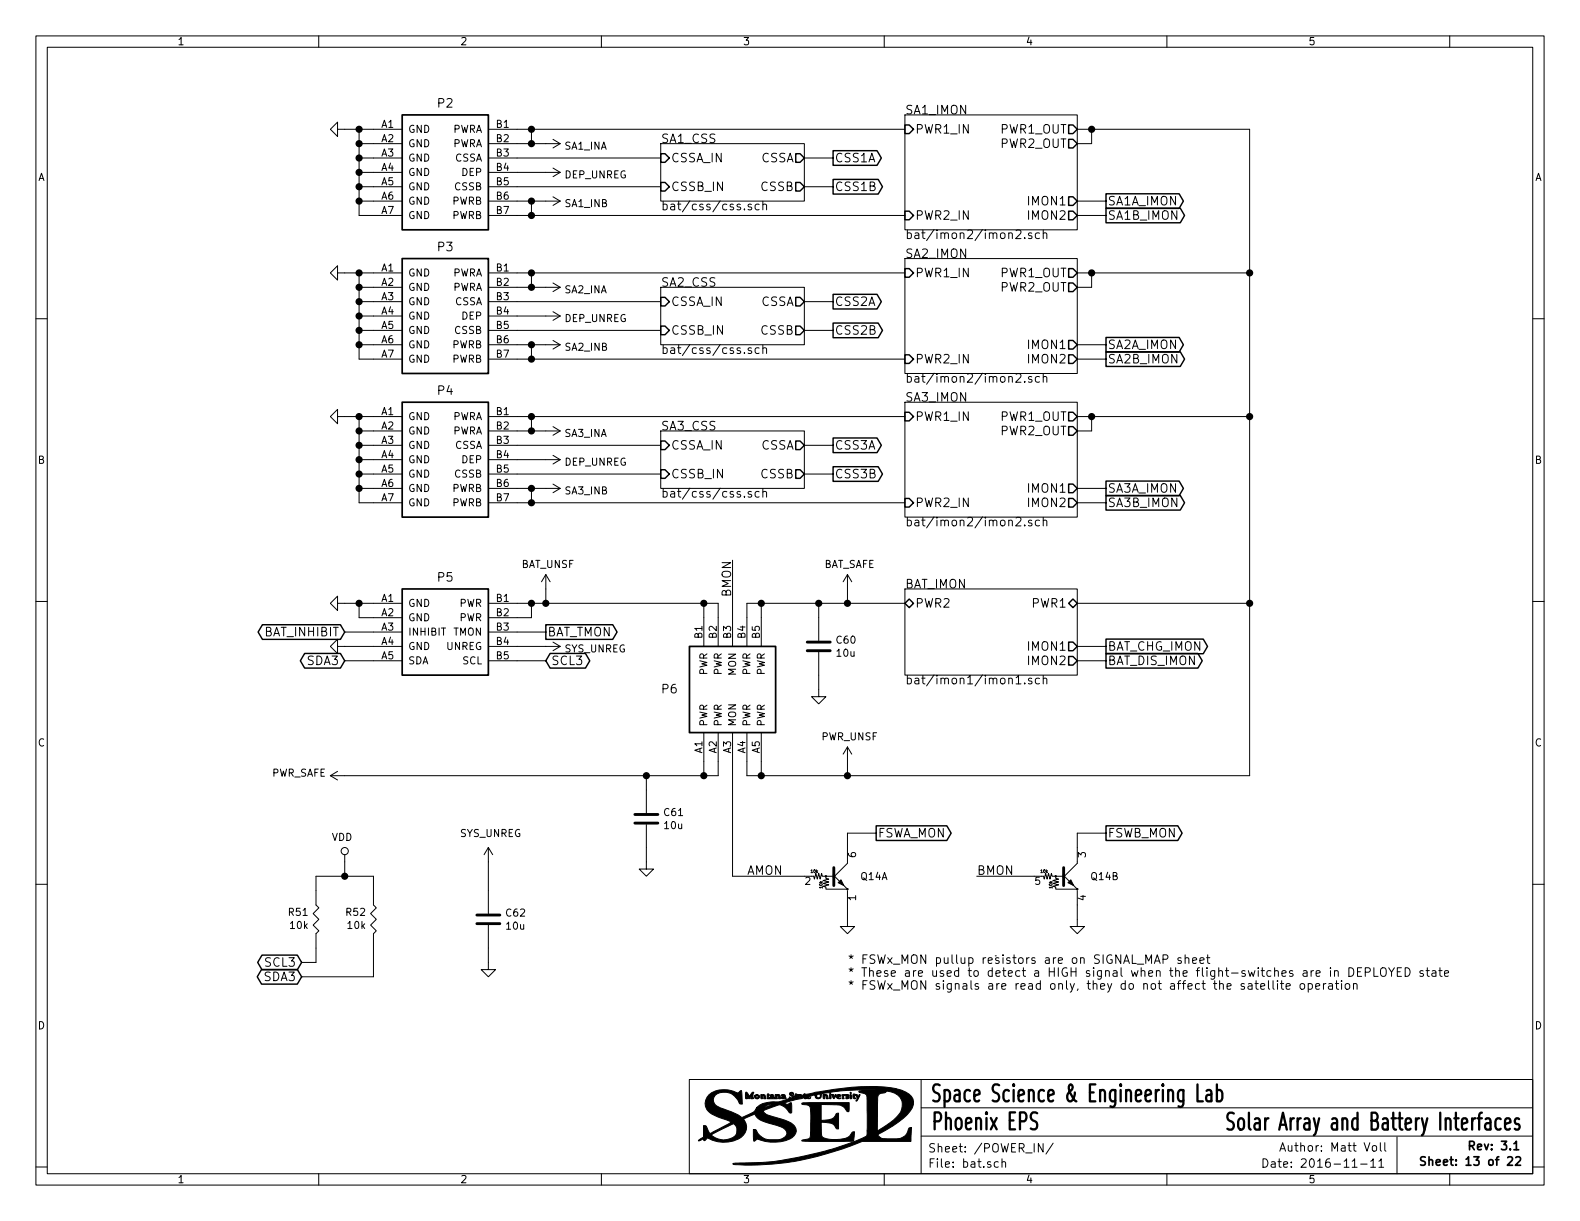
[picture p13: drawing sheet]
<svg xmlns="http://www.w3.org/2000/svg" width="279mm" height="216mm" viewBox="0 0 279 216" stroke-linecap="round" stroke-linejoin="round" font-family="sans-serif">
<defs><g id="words">
<g font-size="4.2">
<text x="164.4" y="194.9">Space Science &amp; Engineering Lab</text>
<text x="164.5" y="199.8">Phoenix EPS</text>
<text x="224.2" y="199.9">Solar Array and Bat</text>
</g>
<g font-size="2.1">
<text x="77.4" y="19">P2</text>
<text x="160" y="20.2">SA1_IMON</text>
<text x="161.8" y="23.6">PWR1_IN</text>
<text x="176.9" y="23.6">PWR1_OUT</text>
<text x="116.8" y="25.3">SA1_CSS</text>
<text x="118.6" y="28.7">CSSA_IN</text>
<text x="134.6" y="28.7">CSSA</text>
<text x="147.6" y="28.7">CSS1A</text>
<text x="176.9" y="26.2">PWR2_OUT</text>
<text x="118.6" y="33.8">CSSB_IN</text>
<text x="134.6" y="33.8">CSSB</text>
<text x="147.6" y="33.8">CSS1B</text>
<text x="116.8" y="37.2">bat/css/css.sch</text>
<text x="161.8" y="38.9">PWR2_IN</text>
<text x="182" y="36.3">IMON1</text>
<text x="182" y="38.9">IMON2</text>
<text x="195.8" y="36.3">SA1A_IMON</text>
<text x="195.8" y="38.9">SA1B_IMON</text>
<text x="77.4" y="44.4">P3</text>
<text x="160" y="42.3">bat/imon2/imon2.sch</text>
<text x="160" y="45.6">SA2_IMON</text>
<text x="116.8" y="50.7">SA2_CSS</text>
<text x="161.8" y="49">PWR1_IN</text>
<text x="176.9" y="49">PWR1_OUT</text>
<text x="176.9" y="51.6">PWR2_OUT</text>
<text x="118.6" y="54.1">CSSA_IN</text>
<text x="118.6" y="59.2">CSSB_IN</text>
<text x="134.6" y="54.1">CSSA</text>
<text x="134.6" y="59.2">CSSB</text>
<text x="147.6" y="54.1">CSS2A</text>
<text x="147.6" y="59.2">CSS2B</text>
<text x="116.8" y="62.6">bat/css/css.sch</text>
<text x="161.8" y="64.3">PWR2_IN</text>
<text x="182" y="61.7">IMON1</text>
<text x="182" y="64.3">IMON2</text>
<text x="195.8" y="61.7">SA2A_IMON</text>
<text x="195.8" y="64.3">SA2B_IMON</text>
<text x="77.4" y="69.8">P4</text>
<text x="160" y="67.7">bat/imon2/imon2.sch</text>
<text x="160" y="71">SA3_IMON</text>
<text x="116.8" y="76.1">SA3_CSS</text>
<text x="161.8" y="74.4">PWR1_IN</text>
<text x="176.9" y="74.4">PWR1_OUT</text>
<text x="176.9" y="77">PWR2_OUT</text>
<text x="118.6" y="79.5">CSSA_IN</text>
<text x="134.6" y="79.5">CSSA</text>
<text x="147.6" y="79.5">CSS3A</text>
<text x="116.8" y="88">bat/css/css.sch</text>
<text x="118.6" y="84.6">CSSB_IN</text>
<text x="134.6" y="84.6">CSSB</text>
<text x="147.6" y="84.6">CSS3B</text>
<text x="161.8" y="89.7">PWR2_IN</text>
<text x="182" y="87.1">IMON1</text>
<text x="182" y="89.7">IMON2</text>
<text x="195.8" y="87.1">SA3A_IMON</text>
<text x="195.8" y="89.7">SA3B_IMON</text>
<text x="160" y="93.1">bat/imon2/imon2.sch</text>
<text x="77.4" y="102.8">P5</text>
<text x="129.3" y="105.5" transform="rotate(-90 129.3 105.5)">BMON</text>
<text x="160" y="104">BAT_IMON</text>
<text x="161.8" y="107.4">PWR2</text>
<text x="182.6" y="107.4">PWR1</text>
<text x="46.8" y="112.5">BAT_INHIBIT</text>
<text x="96.8" y="112.5">BAT_TMON</text>
<text x="54.4" y="117.6">SDA3</text>
<text x="97.4" y="117.6">SCL3</text>
<text x="182" y="115.1">IMON1</text>
<text x="182" y="117.6">IMON2</text>
<text x="195.8" y="115.1">BAT_CHG_IMON</text>
<text x="195.8" y="117.6">BAT_DIS_IMON</text>
<text x="117.1" y="122.6">P6</text>
<text x="160" y="121">bat/imon1/imon1.sch</text>
<text x="155.2" y="148.1">FSWA_MON</text>
<text x="195.8" y="148.1">FSWB_MON</text>
<text x="132.1" y="154.7">AMON</text>
<text x="172.7" y="154.7">BMON</text>
<text x="46.8" y="173.5">SDA3</text>
<text x="47" y="170.9">SCL3</text>
<text x="149.9" y="170.4">* FSWx_MON pullup resistors are on SIGNAL_MAP sheet</text>
<text x="149.9" y="172.7">* These are used to detect a HIGH signal when the flight-switches are in DEPLOYED state</text>
<text x="149.9" y="175">* FSWx_MON signals are read only, they do not affect the satellite operation</text>
<text x="164.1" y="203.8">Sheet: /POWER_IN/</text>
<text x="228.6" y="203.6">Author: Matt Voll</text>
<text x="261.1" y="203.4">Rev: 3.1</text>
<text x="164.1" y="206.5">File: bat.sch</text>
<text x="228.6" y="206.5">Date: 2016-11-11</text>
<text x="254.7" y="206.1">Sheet: 13 of 22</text>
</g>
<g font-size="1.8">
<text x="31.3" y="8">1</text>
<text x="81.4" y="8">2</text>
<text x="131.3" y="8">3</text>
<text x="181.4" y="8">4</text>
<text x="231.3" y="8">5</text>
<text x="67.5" y="22.6">A1</text>
<text x="72.1" y="23.5">GND</text>
<text x="79.9" y="23.5">PWRA</text>
<text x="87.8" y="22.6">B1</text>
<text x="67.5" y="25.1">A2</text>
<text x="67.5" y="27.7">A3</text>
<text x="72.1" y="26">GND</text>
<text x="72.1" y="28.6">GND</text>
<text x="79.9" y="26">PWRA</text>
<text x="80.4" y="28.6">CSSA</text>
<text x="87.8" y="25.1">B2</text>
<text x="87.8" y="27.7">B3</text>
<text x="99.8" y="26.5">SA1_INA</text>
<text x="6.7" y="32">A</text>
<text x="67.5" y="30.2">A4</text>
<text x="67.5" y="32.8">A5</text>
<text x="67.5" y="35.3">A6</text>
<text x="72.1" y="31.1">GND</text>
<text x="72.1" y="33.7">GND</text>
<text x="80.4" y="33.7">CSSB</text>
<text x="81.7" y="31.1">DEP</text>
<text x="87.8" y="30.2">B4</text>
<text x="87.8" y="32.8">B5</text>
<text x="87.8" y="35.3">B6</text>
<text x="99.8" y="31.5">DEP_UNREG</text>
<text x="271.4" y="32">A</text>
<text x="67.5" y="37.8">A7</text>
<text x="72.1" y="36.2">GND</text>
<text x="72.1" y="38.7">GND</text>
<text x="79.9" y="36.2">PWRB</text>
<text x="79.9" y="38.7">PWRB</text>
<text x="87.8" y="37.8">B7</text>
<text x="99.9" y="36.6">SA1_INB</text>
<text x="67.5" y="48">A1</text>
<text x="67.5" y="50.5">A2</text>
<text x="67.5" y="53.1">A3</text>
<text x="72.1" y="48.9">GND</text>
<text x="72.1" y="51.4">GND</text>
<text x="72.1" y="54">GND</text>
<text x="79.9" y="48.9">PWRA</text>
<text x="79.9" y="51.4">PWRA</text>
<text x="80.4" y="54">CSSA</text>
<text x="87.8" y="48">B1</text>
<text x="87.8" y="50.5">B2</text>
<text x="87.8" y="53.1">B3</text>
<text x="99.8" y="51.9">SA2_INA</text>
<text x="67.5" y="55.6">A4</text>
<text x="67.5" y="58.2">A5</text>
<text x="72.1" y="56.5">GND</text>
<text x="72.1" y="59.1">GND</text>
<text x="80.4" y="59.1">CSSB</text>
<text x="81.7" y="56.5">DEP</text>
<text x="87.8" y="55.6">B4</text>
<text x="87.8" y="58.2">B5</text>
<text x="99.8" y="56.9">DEP_UNREG</text>
<text x="67.5" y="60.7">A6</text>
<text x="67.5" y="63.2">A7</text>
<text x="72.1" y="61.6">GND</text>
<text x="72.1" y="64.1">GND</text>
<text x="79.9" y="61.6">PWRB</text>
<text x="79.9" y="64.1">PWRB</text>
<text x="87.8" y="60.7">B6</text>
<text x="87.8" y="63.2">B7</text>
<text x="99.9" y="62">SA2_INB</text>
<text x="67.5" y="73.4">A1</text>
<text x="67.5" y="75.9">A2</text>
<text x="72.1" y="74.3">GND</text>
<text x="72.1" y="76.8">GND</text>
<text x="79.9" y="74.3">PWRA</text>
<text x="79.9" y="76.8">PWRA</text>
<text x="87.8" y="73.4">B1</text>
<text x="87.8" y="75.9">B2</text>
<text x="99.8" y="77.3">SA3_INA</text>
<text x="6.7" y="82">B</text>
<text x="67.5" y="78.5">A3</text>
<text x="67.5" y="81">A4</text>
<text x="67.5" y="83.6">A5</text>
<text x="72.1" y="79.4">GND</text>
<text x="72.1" y="81.9">GND</text>
<text x="80.4" y="79.4">CSSA</text>
<text x="81.7" y="81.9">DEP</text>
<text x="87.8" y="78.5">B3</text>
<text x="87.8" y="81">B4</text>
<text x="87.8" y="83.6">B5</text>
<text x="99.8" y="82.3">DEP_UNREG</text>
<text x="271.4" y="82">B</text>
<text x="67.5" y="86.1">A6</text>
<text x="67.5" y="88.6">A7</text>
<text x="72.1" y="84.5">GND</text>
<text x="72.1" y="87">GND</text>
<text x="72.1" y="89.5">GND</text>
<text x="79.9" y="87">PWRB</text>
<text x="79.9" y="89.5">PWRB</text>
<text x="80.4" y="84.5">CSSB</text>
<text x="87.8" y="86.1">B6</text>
<text x="87.8" y="88.6">B7</text>
<text x="99.9" y="87.4">SA3_INB</text>
<text x="92.2" y="100.4">BAT_UNSF</text>
<text x="145.6" y="100.4">BAT_SAFE</text>
<text x="67.5" y="106.4">A1</text>
<text x="72.1" y="107.3">GND</text>
<text x="81.2" y="107.3">PWR</text>
<text x="87.8" y="106.4">B1</text>
<text x="67.5" y="109">A2</text>
<text x="67.5" y="111.5">A3</text>
<text x="72.1" y="109.9">GND</text>
<text x="72.1" y="112.4">INHIBIT</text>
<text x="80.1" y="112.4">TMON</text>
<text x="81.2" y="109.9">PWR</text>
<text x="87.8" y="109">B2</text>
<text x="87.8" y="111.5">B3</text>
<text x="124.2" y="112.9" transform="rotate(-90 124.2 112.9)">B1</text>
<text x="126.7" y="112.9" transform="rotate(-90 126.7 112.9)">B2</text>
<text x="129.3" y="112.9" transform="rotate(-90 129.3 112.9)">B3</text>
<text x="131.8" y="112.9" transform="rotate(-90 131.8 112.9)">B4</text>
<text x="134.4" y="112.9" transform="rotate(-90 134.4 112.9)">B5</text>
<text x="148" y="113.8">C60</text>
<text x="67.5" y="114">A4</text>
<text x="67.5" y="116.6">A5</text>
<text x="72.1" y="114.9">GND</text>
<text x="72.1" y="117.5">SDA</text>
<text x="79" y="114.9">UNREG</text>
<text x="81.8" y="117.5">SCL</text>
<text x="87.8" y="114">B4</text>
<text x="87.8" y="116.6">B5</text>
<text x="99.8" y="115.4">SYS_UNREG</text>
<text x="125.1" y="119.4" transform="rotate(-90 125.1 119.4)">PWR</text>
<text x="127.6" y="119.4" transform="rotate(-90 127.6 119.4)">PWR</text>
<text x="130.2" y="119.4" transform="rotate(-90 130.2 119.4)">MON</text>
<text x="132.7" y="119.4" transform="rotate(-90 132.7 119.4)">PWR</text>
<text x="135.3" y="119.4" transform="rotate(-90 135.3 119.4)">PWR</text>
<text x="148" y="116.1">10u</text>
<text x="6.7" y="132">C</text>
<text x="125.1" y="128.5" transform="rotate(-90 125.1 128.5)">PWR</text>
<text x="127.6" y="128.5" transform="rotate(-90 127.6 128.5)">PWR</text>
<text x="130.2" y="128.5" transform="rotate(-90 130.2 128.5)">MON</text>
<text x="132.7" y="128.5" transform="rotate(-90 132.7 128.5)">PWR</text>
<text x="135.3" y="128.5" transform="rotate(-90 135.3 128.5)">PWR</text>
<text x="145.3" y="130.9">PWR_UNSF</text>
<text x="271.4" y="132">C</text>
<text x="48" y="137.3">PWR_SAFE</text>
<text x="124.2" y="133.2" transform="rotate(-90 124.2 133.2)">A1</text>
<text x="126.7" y="133.2" transform="rotate(-90 126.7 133.2)">A2</text>
<text x="129.3" y="133.2" transform="rotate(-90 129.3 133.2)">A3</text>
<text x="131.8" y="133.2" transform="rotate(-90 131.8 133.2)">A4</text>
<text x="134.4" y="133.2" transform="rotate(-90 134.4 133.2)">A5</text>
<text x="58.6" y="148.7">VDD</text>
<text x="81.3" y="148">SYS_UNREG</text>
<text x="117.5" y="144.3">C61</text>
<text x="117.6" y="146.6">10u</text>
<text x="151.4" y="151.6" transform="rotate(-90 151.4 151.6)">6</text>
<text x="152.2" y="155.6">Q14A</text>
<text x="192" y="151.6" transform="rotate(-90 192 151.6)">3</text>
<text x="193" y="155.6">Q14B</text>
<text x="51.1" y="162">R51</text>
<text x="61.3" y="162">R52</text>
<text x="142.4" y="156.5">2</text>
<text x="151.4" y="159.2" transform="rotate(-90 151.4 159.2)">1</text>
<text x="183" y="156.5">5</text>
<text x="192" y="159.2" transform="rotate(-90 192 159.2)">4</text>
<text x="51.4" y="164.3">10k</text>
<text x="61.5" y="164.3">10k</text>
<text x="89.6" y="162.1">C62</text>
<text x="89.6" y="164.4">10u</text>
<text x="6.7" y="182">D</text>
<text x="271.4" y="182">D</text>
<text x="31.3" y="209.2">1</text>
<text x="81.4" y="209.2">2</text>
<text x="131.3" y="209.2">3</text>
<text x="181.4" y="209.2">4</text>
<text x="231.3" y="209.2">5</text>
</g>
<g font-size=".7">
<text x="143.4" y="154.3">10k</text>
<text x="184.1" y="154.3">10k</text>
<text x="145.4" y="157" transform="rotate(-90 145.4 157)">10k</text>
<text x="186.1" y="157" transform="rotate(-90 186.1 157)">10k</text>
</g>
</g></defs>
<g fill="none" stroke="#000" stroke-width=".18">
<path d="M6.3 6.4h266.7v203.2h-266.7zM8.4 8.4h262.6v199.1h-262.6zM56.4 6.4v2M106.3 6.4v2M156.4 6.4v2M206.3 6.4v2M256.4 6.4v2M59.7 22.9v-1.3l-1.3 1.3 1.3 1.2v-1.2h11.4M63.5 25.4h7.6M63.5 27.9h7.6M63.5 30.5h7.6M63.5 33h7.6"/>
<path d="M63.5 35.6h7.6M63.5 22.9v15.2h7.6M86.4 22.9h73.6M86.4 25.4h12.7M86.4 27.9h30.4M86.4 30.5h12.7M86.4 33h30.4M86.4 35.6h12.7M86.4 38.1h73.6M94 22.9v2.5M94 35.6v2.5M97.8 29.7l1.3 .8"/>
<path d="M97.8 34.8l1.3 .8M97.8 24.6l1.3 .8M99.1 30.5l-1.3 .7M99.1 35.6l-1.3 .7M99.1 25.4l-1.3 .8M116.8 25.4h25.4v10.2h-25.4zM132.9 36.2a.37 .37 0 0 0-.6 .1l.1 .2 .5 .3-.2 .3-.4-.1M134.2 36.2l-.4-.1-.3 .3v.4l.2 .2h.5M134.9 36.2h.1a.37 .37 0 0 1 .6 .1v.8M134.9 35.6v1.5M142.2 27.9h5.1M142.2 33h5.1"/>
<path d="M160 20.3h30.5v20.3h-30.5zM190.5 22.9h30.5v114.3h-88.9v-7.7M190.5 35.6h5.1M190.5 38.1h5.1M193 22.9v2.5h-2.5M6.3 56.4h2.1M59.7 48.3v-1.3l-1.3 1.3 1.3 1.2v-1.2h11.4M63.5 50.8h7.6M63.5 53.3h7.6M63.5 55.9h7.6M63.5 58.4h7.6M63.5 48.3v15.2h7.6"/>
<path d="M86.4 48.3h73.6M86.4 50.8h12.7M86.4 53.3h30.4M86.4 55.9h12.7M86.4 58.4h30.4M94 48.3v2.5M97.8 55.1l1.3 .8M97.8 50l1.3 .8M99.1 55.9l-1.3 .7M99.1 50.8l-1.3 .8M116.8 50.8h25.4v10.2h-25.4zM142.2 53.3h5.1"/>
<path d="M142.2 58.4h5.1M160 45.7h30.5v20.3h-30.5zM179.7 40.8l.6-.1 .2 .1v.3l-.9 1.1h.9M181.2 42v.2M182.4 41.2h-.3l-.2 .2v.2l.5 .2v.3h-.5M183.8 41.2h-.4l-.2 .1v.7a.48 .48 0 0 0 .6 .1M184.5 41.3l.2-.1h.3l.1 1M184.5 40.7v1.5M190.5 48.3h30.5M193 48.3v2.5h-2.5M271 56.4h2M59.7 73.7v-1.3l-1.3 1.3 1.3 1.2v-1.2h11.4"/>
<path d="M63.5 61h7.6M63.5 76.2h7.6M63.5 78.7h7.6M63.5 73.7v15.2h7.6M86.4 61h12.7M86.4 63.5h73.6M86.4 73.7h73.6M86.4 76.2h12.7M86.4 78.7h30.4M94 61v2.5M94 73.7v2.5M97.8 60.2l1.3 .8"/>
<path d="M97.8 75.4l1.3 .8M99.1 61l-1.3 .7M99.1 76.2l-1.3 .8M116.8 76.2h25.4v10.2h-25.4zM132.9 61.6a.37 .37 0 0 0-.6 .1l.1 .2 .5 .3-.2 .3-.4-.1M134.2 61.6l-.4-.1-.3 .3v.4l.2 .2h.5M134.9 61.6h.1a.37 .37 0 0 1 .6 .1v.8M134.9 61v1.5M142.2 78.7h5.1M160 71.1h30.5v20.3h-30.5zM179.7 66.2l.6-.1 .2 .1v.3l-.9 1.1h.9M181.2 67.4v.2"/>
<path d="M182.4 66.6h-.3l-.2 .2v.2l.5 .2v.3h-.5M183.8 66.6h-.4l-.2 .1v.7a.48 .48 0 0 0 .6 .1M184.5 66.7l.2-.1h.3l.1 1M184.5 66.1v1.5M190.5 61h5.1M190.5 63.5h5.1M190.5 73.7h30.5M193 73.7v2.5h-2.5M63.5 81.3h7.6M63.5 83.8h7.6M63.5 86.4h7.6M86.4 81.3h12.7"/>
<path d="M86.4 83.8h30.4M86.4 86.4h12.7M86.4 88.9h73.6M94 86.4v2.5M97.8 80.5l1.3 .8M97.8 85.6l1.3 .8M99.1 81.3l-1.3 .7M99.1 86.4l-1.3 .7M129.5 99.1v15.2M132.9 87a.37 .37 0 0 0-.6 .1l.1 .2 .5 .3-.2 .3-.4-.1M134.2 87l-.4-.1-.3 .3v.4l.2 .2h.5M134.9 87h.1a.37 .37 0 0 1 .6 .1v.8"/>
<path d="M134.9 86.4v1.5M142.2 83.8h5.1M179.7 91.6l.6-.1 .2 .1v.3l-.9 1.1h.9M181.2 92.8v.2M182.4 92h-.3l-.2 .2v.2l.5 .2v.3h-.5M183.8 92h-.4l-.2 .1v.7a.48 .48 0 0 0 .6 .1M184.5 92.1l.2-.1h.3l.1 1M184.5 91.5v1.5M190.5 86.4h5.1M190.5 88.9h5.1M6.3 106.3h2.1M59.7 114.3v-1.3l-1.3 1.3 1.3 1.3v-1.3h11.4"/>
<path d="M59.7 106.7v-1.3l-1.3 1.3 1.3 1.3v-1.3h11.4M61 111.8h10.1M61 116.8h10.1M63.5 106.7v2.5h7.6M86.4 106.7h40.6v7.6M86.4 111.8h10.1M86.4 114.3h12.7M86.4 116.8h10.1M94 106.7v2.5h-7.6M96.5 101.6l-.7 1.3M96.5 101.6v5.1M96.5 101.6l.8 1.3"/>
<path d="M97.8 113.5l1.3 .8M99.1 114.3l-1.3 .8M124.5 106.7v7.6M134.6 106.7v7.6M144.8 115.3v7.9h1.2l-1.2 1.3-1.3-1.3h1.3M144.8 106.7v6.6M149.9 101.6l-.8 1.3M149.9 101.6v5.1M149.9 101.6l.7 1.3M160 104.1h30.5v15.3h-30.5zM160 106.7h-27.9v7.6M182.4 120l-.3-.1-.2 .2v.2l.5 .2v.4h-.5"/>
<path d="M183.8 120l-.4-.1-.2 .1v.8a.48 .48 0 0 0 .6 .1M184.5 119.4v1.5M190.5 106.7h30.5M190.5 114.3h5.1M190.5 116.8h5.1M271 106.3h2M58.4 137.2l1.3 .7M59.7 136.4l-1.3 .8M114.3 137.2v6.6M124.5 129.5v7.7M127 129.5v7.7h-68.6M129.5 129.5v25.4h12.7"/>
<path d="M134.6 129.5v7.7M149.9 132.1v5.1M149.9 132.1l-.8 1.3M149.9 132.1l.7 1.3M179.7 120.9h.8M181.2 120.8v.1M184.5 120l.2-.1 .3 .1 .1 .9M6.3 156.4h2.1M61 151.1v3.8M86.4 149.9v11.6M86.4 149.9l-.8 1.2M86.4 149.9l.7 1.2"/>
<path d="M114.3 145.8v7.9h1.3l-1.3 1.2-1.3-1.2h1.3M143.9 154.9l.1 .5 .3-1 .2 1 .3-1 .2 1 .3-1 .1 .5h1.9M147.3 154.7l2.6 2.5h-3.9v-.4l-.5-.1 1.1-.2-1.1-.3 1.1-.2-1.1-.3 1.1-.3-.6-.1v-.4M149.9 157.5v6.3h1.2l-1.2 1.3-1.3-1.3h1.3M154.9 147.3h-5v5.4l-2.6 2.5M172.7 154.9h10.2M184.5 154.9l.2 .5 .2-1 .3 1 .2-1 .3 1 .2-1 .2 .5h1.9M188 154.7l2.5 2.5h-3.8v-.4l-.5-.1 1-.2-1-.3 1-.2-1-.3 1-.3-.5-.1v-.4M190.5 157.5v6.3h1.3l-1.3 1.3-1.3-1.3h1.3M195.6 147.3h-5.1v5.4l-2.5 2.5M271 156.4h2M53.3 170.2h2.6v-5.1l.5-.5-1-1 1-1-1-1.1 1-1-.5-.5v-5.1h10.1v5.1l.5 .5-1 1 1 1.1-1 1 1 1-.5 .5v7.6h-12.7"/>
<path d="M86.4 163.6v7.9h1.2l-1.2 1.2-1.3-1.2h1.3M205.7 169.6l.7-.1 .1-.2v-.3l-.3-.2h-.5v1.6M208.9 169.4l-.4-.1-.2 .2 .1 .3 .5 .1v.4h-.6M209.6 169.5l.1-.1a.37 .37 0 0 1 .5 .1v.9M209.6 168.8v1.6M210.9 169.8l.7-.1-.1-.3-.4-.1-.2 .2v.8h.6M212.2 169.8l.7-.1v-.3l-.5-.1-.2 .2 .1 .8h.6M213.4 169.3h.5M213.6 168.8v1.3v.2l.3 .1M222.1 173.4v1.3l.1 .2h.3M222.9 174.4l.7-.1v-.3l-.5-.1-.2 .2 .1 .8h.6M224.3 173.4v1.3l.2 .2"/>
<path d="M225.1 173.4v1.3l.2 .2M225.9 173.9v1M226.6 173.4v1.3l.1 .2h.3M227.4 174.4l.8-.1-.1-.3-.4-.1-.3 .2 .1 .8h.6M230 174l.2-.1 .4 .1 .1 .6-.1 .3h-.4l-.2-.1zM231.3 174l.5-.1 .2 .1v.8a.48 .48 0 0 1-.7 .1M231.3 173.9v1.5M232.7 174.4l.7-.1-.1-.3-.4-.1-.2 .2v.8h.6M234 173.9v1M234.5 173.9l-.5 .3M235 174h.6v.9M235.6 174.3h-.5a.3 .3 0 0 0-.2 .3 .3 .3 0 0 0 .2 .3h.5"/>
<path d="M236 171.8l.1-.1a.37 .37 0 0 1 .6 .1v.8M236 171.6v1M236.1 173.9h.6M236.3 173.4v1.3l.1 .2h.3M237.2 173.4v.1M237.2 173.9v1M237.9 174l.3-.1 .4 .1 .1 .6-.2 .3h-.3l-.3-.1zM238.5 171.1a.77 .77 0 0 1 .9 .8 .77 .77 0 0 1-.9 .7zM239.3 174l.2-.1 .4 .1 .1 .9M239.3 173.9v1M240.1 171.8h.5M240.8 171.1h-.7v1.5h.7"/>
<path d="M241.4 171.9l.8-.1 .1-.2-.1-.4-.2-.1h-.6v1.5M243 171.1v1.5h.7M244.2 171.3a.53 .53 0 0 1 .9 0 1.04 1.04 0 0 1-.3 1.3 .53 .53 0 0 1-.7-.5zM245.6 171.1l.5 .8 .5-.8M246.1 171.9v.7M247.1 171.8h.5M247.8 171.1h-.7v1.5h.7M248.5 171.1a.77 .77 0 0 1 .9 .8 .77 .77 0 0 1-.9 .7zM251.7 171.7l-.4-.1-.2 .2 .1 .3 .5 .1v.4h-.6M252.2 171.6h.6M252.4 171.1v1.3l.4 .2M253.3 171.7h.5l.1 .9"/>
<path d="M253.9 172l-.5 .1a.3 .3 0 0 0-.2 .3 .3 .3 0 0 0 .2 .2h.5M254.4 171.6h.6M254.6 171.1v1.3l.1 .2h.3M255.4 172.1l.8-.1-.1-.3-.4-.1-.3 .2 .1 .8h.6M121.9 190.9h149.1v16.6h-149.1zM162.9 195.9h108M162.9 190.9v16.6M6.3 206.3h2.1M56.4 207.5v2.1M106.3 207.5v2.1M156.4 207.5v2.1M162.9 200.9h108"/>
<path d="M176.5 205.5l-.4-.1-.3 .3 .1 .6 .2 .1 .4-.1M177.2 205.5l.2-.1 .3 .1 .1 .9M177.2 204.9v1.5M184.5 202.2v1.5l-.9-1.5v1.5M186.2 202.1l-1.2 2M206.3 207.5v2.1M223.3 204.9a.76 .76 0 0 1 .9 .8 .76 .76 0 0 1-.9 .7zM224.8 205.5h.6l.1 .9M225.5 205.8h-.5l-.2 .2 .2 .4 .5-.1M226 205.4h.6M226.2 204.9v1.3l.4 .2M226.3 203.6l.5-1.5 .5 1.5"/>
<path d="M226.5 203.1h.7M227 205.9l.7-.1-.1-.3-.4-.1-.2 .2 .1 .7h.5M227.8 202.6v.8a.37 .37 0 0 0 .6 0M244.9 202.1v1.3l.2 .2M247 201v6.5M256.4 207.5v2.1M271 206.3h2M273 209.6h.1"/>
<circle cx="61" cy="150.5" r=".63"/>
<circle cx="146" cy="154.9" r=".13"/>
<circle cx="149.9" cy="157.2" r=".13"/>
<circle cx="186.7" cy="154.9" r=".13"/>
<circle cx="190.5" cy="157.2" r=".13"/>
</g>
<path d="M71.1 20.3h15.3v20.3h-15.3zM71.1 45.7h15.3v20.3h-15.3zM71.1 71.1h15.3v20.3h-15.3zM71.1 104.1h15.3v15.3h-15.3zM121.9 114.3h15.3v15.2h-15.3zM252 204.6l-.5-.1-.3 .3 .1 .4 .7 .3v.4l-.2 .1h-.6M252.7 205.2l.2-.1h.4v.9M252.7 204.5v1.5M254 205.6l.7-.2-.1-.3h-.4l-.2 .2 .1 .7h.5M259.9 202.6l.7-.1 .1-.2v-.3l-.3-.2h-.5v1.5M260.2 202.6l.5 .7" fill="none" stroke="#000" stroke-width=".3"/>
<path d="M218.2 196.9l-.3-.2h-.5a.86 .86 0 0 0-.3 1 .86 .86 0 0 0 .7 .6 .84 .84 0 0 1 0 1.4h-.5l-.3-.1M219.2 197.9l.1-.2a.57 .57 0 0 1 .7 .6v.9a.57 .57 0 0 1-.7 .5l-.1-.1a1.51 1.51 0 0 1 0-1.7zM220.9 196.7v2.6l.3 .4M221.9 197.9l.2-.2h.4l.2 .2 .1 1.8M222.8 198.5l-.2 .1h-.5a.7 .7 0 0 0 0 1.1h.5l.2-.1" fill="none" stroke="#000" stroke-width=".41"/>
<g fill="#000" stroke="#000" stroke-width=".18">
<path d="M148.2 156.1l.5-.5 .5 1zM188.8 156.1l.6-.5 .5 1zM131.9 193.1l.2 .1 .4 .7 .4-.7 .2-.1 .2 .1a.84 .84 0 0 0 0 1h-.6l.2-.2-.1-.4-.3 .7-.4-.7 .1 .7-.3-.1zM133.5 193.6a.52 .52 0 0 1 .8 .4 .46 .46 0 0 1-.5 .3 .46 .46 0 0 1-.4-.5h.3v.3h.3v-.4l-.1-.1-.2 .2h-.3zM134.5 193.5a.68 .68 0 0 1 1 .8h-.4l-.1-.7-.2 .7h-.2zM135.7 193.4h.1l.2 .2v.6l.2-.2 .4 .1v-.1h-.4l.4-.4-.4 .1a.4 .4 0 0 1 .5-.1 .4 .4 0 0 1 .2 .5l.2 .1v-.7a.72 .72 0 0 1 .8 .2l.1 .6h-.3l-.1-.7-.2 .2 .1 .5h-1.8zM138.2 193.6h.6l.2 .6h-.8v-.2l.4 .1v-.1h-.4l.4-.2v-.2l-.3 .2zM145.5 193.5l.8 .1 .2 .7h-.3l-.2-.7-.1 .6-.3 .1zM146.7 193.5a.44 .44 0 0 1 .1 .8l-.1-.1zM147 193.5h.4l.1 .4 .2-.3h.2l-.4 .7zM147.9 193.8l.5-.2-.4 .1a.42 .42 0 0 1 .7 0v.1l-.5 .2 .2 .2 .3-.1-.2 .2a.45 .45 0 0 1-.6-.5zM148.9 193.6h1.1l.1 .2-.3-.2 .3 .3v.2l-.5 .2v-.2h.3l-.5-.4-.3 .2 .2 .4h-.4z"/>
<path d="M141.8 195.1l1.2-.1h7.2l-.1 1.5h-.3a2.08 2.08 0 0 0-2.3-1.1l-2.3-.1v2.8a2.89 2.89 0 0 0 2.5-.8 .49 .49 0 0 1 .6-.5v2.8a.44 .44 0 0 1-.6-.4 1.21 1.21 0 0 0-1.1-.6l-1.4-.2v1.7a.92 .92 0 0 0 .9 1.2 5.7 5.7 0 0 0 4.1-.4l.3-.4a.51 .51 0 0 1 .6-.4l-.1 1.7h-7.8l-1.4-.1 .2-.2 .6-.1a.65 .65 0 0 0 .7-.8l.1-1.4a10.7 10.7 0 0 0-.2-3.6l-.6-.2-.7-.1zM150.3 193.5l.2 .1 .1 .7-.3-.1zM150.4 193.1l.1 .2h-.2zM150.9 193.4h.2a.58 .58 0 0 1 .7 .6l.1-.4 .2-.1-.5 1.1h-.3a.54 .54 0 0 0 .3-.5 .54 .54 0 0 0-.4-.4l-.1 .2 .2 .3-.2 .1a.57 .57 0 0 1-.2-.9zM125.4 193.6a4.8 4.8 0 0 1 5.1-.3l.6-.5 .2 2.4a.48 .48 0 0 1-.7-.4 2.7 2.7 0 0 0-4.1-1.2 1.38 1.38 0 0 0 .9 2.3l2.6 1 1.2 .7 1.1-.5a2.12 2.12 0 0 0 1.5-1.2h1.3l1.6-.7a2.24 2.24 0 0 0-1.7 .7h-1.2l.1-.1a5.2 5.2 0 0 1 3.5-1l1.9-.5 .3-.3 .2 .1h.3v-.2l-.4-.3-.1-.2 .2-.2h.4l.1 .1v.2l-.2-.2h-.3l.7 .7 .1-.2 .4 .1 .6-.1-.6-.1-.4 .1 .1-.4 1.1 .3 .5-.3a2.14 2.14 0 0 0 1.7-.2l1.2-.2a37.2 37.2 0 0 1 13.3-.5 4.2 4.2 0 0 1 2.9 1.8 2.19 2.19 0 0 1-.5 2.2 19.5 19.5 0 0 1-5.6 4.1l-.1 .1a1.56 1.56 0 0 0 1.8 .7h.6a3.2 3.2 0 0 0 2.4-.5l.3-.4 .5-1 .4-.1-.1 2.4h-8.6l-.8 .3a47.8 47.8 0 0 1-22.1 3.7l.3-.1a57.6 57.6 0 0 0 23.3-4.8l.1-.9h1.8l.9-.5a11.3 11.3 0 0 0 3.3-2.9 2.46 2.46 0 0 0-.2-2.6 2.46 2.46 0 0 0-2.4-1l-.1 .2-.4 .1a.87 .87 0 0 0-1 1l-.1 5.7h-1.8v-4.4a3.2 3.2 0 0 0-.2-2.1l-1.1-.3-.1-.2 3.9-.2a41.2 41.2 0 0 0-8.9 .4l-.1 .2-.4-.2-1.1 .2-.1 .6a.57 .57 0 0 1-.6 .3 .57 .57 0 0 1-.5-.5h.3l.2 .3h.4l.1-.5-.1-.1h-.3l-.3 .3-.6-.2-.9 .4a.26 .26 0 0 0 .5 .1l-.3 .2h-.3l-.4-.3v.1l.2 .1-.1 .1-.5-.2-.1 .1-2 .5-1.2 .4a.79 .79 0 0 0 1.2-.1l.1 .5v1.2l-.4 .1a2.32 2.32 0 0 0-1.9-1.4l-2.7 1a1.85 1.85 0 0 0 1.6 1 8.1 8.1 0 0 1 3.9 1.7 1.34 1.34 0 0 1-.4 2.1 7.3 7.3 0 0 1-6.2 .2l-.6 .4-.1-2.1a.41 .41 0 0 1 .6 .3 2.74 2.74 0 0 0 3 1.5 2.1 2.1 0 0 0 2.4-1.1 2.02 2.02 0 0 0-1.8-1.4 8 8 0 0 1-3.6-1.4l-.3-.6h-.1l-1.9 .9 .2 .3a2.19 2.19 0 0 1-1.1 3.2 5.9 5.9 0 0 1-5.5-.2l-.4 .5h-.2l-.1-.3-.9 .3 .9-.6v-.4h1.4a3 3 0 0 0 4.4-.2 1.27 1.27 0 0 0-.6-1.8l-3.8 2h-1.4v-1.7l.5 .1 .7 1.3 2.6-1.4a1.27 1.27 0 0 0 1-.6l-.4-.2a10.4 10.4 0 0 1-3.6-1.7 2 2 0 0 1 .2-2.9z"/>
</g>
<g fill="none" stroke="#000" stroke-width=".25">
<path d="M116.8 27.2h.8l.8 .7-.8 .8h-.8zM116.8 32.3h.8l.8 .7-.8 .8h-.8zM140.7 27.2h.8l.7 .7-.7 .8h-.8zM140.7 32.3h.8l.7 .7-.7 .8h-.8zM147.3 26.6h7.8l.8 1.3-.8 1.3h-7.8zM147.3 31.7h8l.8 1.3-.8 1.3h-8zM160 22.1h.8l.7 .8-.7 .7h-.8zM160 37.3h.8l.7 .8-.7 .8h-.8zM189 22.1h.7l.8 .8-.8 .7h-.7zM189 34.8h.7l.8 .8-.8 .7h-.7zM189 37.3h.7l.8 .8-.8 .8h-.7zM189 24.6h.7l.8 .8-.8 .8h-.7z"/>
<path d="M195.6 34.3h12.9l.8 1.3-.8 1.3h-12.9zM195.6 36.8h13.1l.8 1.3-.8 1.3h-13.1zM116.8 52.6h.8l.8 .7-.8 .8h-.8zM116.8 57.7h.8l.8 .7-.8 .8h-.8zM140.7 52.6h.8l.7 .7-.7 .8h-.8zM140.7 57.7h.8l.7 .7-.7 .8h-.8zM147.3 52h7.8l.8 1.3-.8 1.3h-7.8zM147.3 57.1h8l.8 1.3-.8 1.3h-8zM160 47.5h.8l.7 .8-.7 .7h-.8zM189 47.5h.7l.8 .8-.8 .7h-.7zM189 50h.7l.8 .8-.8 .8h-.7zM195.6 59.7h12.9l.8 1.3-.8 1.3h-12.9z"/>
<path d="M116.8 78h.8l.8 .7-.8 .8h-.8zM140.7 78h.8l.7 .7-.7 .8h-.8zM147.3 77.4h7.8l.8 1.3-.8 1.3h-7.8zM160 62.7h.8l.7 .8-.7 .8h-.8zM160 72.9h.8l.7 .8-.7 .7h-.8zM189 60.2h.7l.8 .8-.8 .7h-.7zM189 62.7h.7l.8 .8-.8 .8h-.7zM189 72.9h.7l.8 .8-.8 .7h-.7zM189 75.4h.7l.8 .8-.8 .8h-.7zM195.6 62.2h13.1l.8 1.3-.8 1.3h-13.1zM116.8 83.1h.8l.8 .7-.8 .8h-.8zM140.7 83.1h.8l.7 .7-.7 .8h-.8z"/>
<path d="M147.3 82.5h8l.8 1.3-.8 1.3h-8zM160 88.1h.8l.7 .8-.7 .8h-.8zM189 85.6h.7l.8 .8-.8 .7h-.7zM189 88.1h.7l.8 .8-.8 .8h-.7zM195.6 85.1h12.9l.8 1.3-.8 1.3h-12.9zM195.6 87.6h13.1l.8 1.3-.8 1.3h-13.1zM46.4 110.5h13.8l.8 1.3-.8 1.3h-13.8l-.8-1.3zM53.9 115.5h6.3l.8 1.3-.8 1.3h-6.3l-.8-1.3zM96.5 110.5h11.9l.7 1.3-.7 1.3h-11.9zM97.3 115.5h6.2l.8 1.3-.8 1.3h-6.2l-.8-1.3zM160 106.7l.8-.8 .7 .8-.7 .7zM189 113.5h.7l.8 .8-.8 .8h-.7z"/>
<path d="M189 106.7l.7-.8 .8 .8-.8 .7zM189 116.1h.7l.8 .7-.8 .8h-.7zM195.6 113h17.2l.7 1.3-.7 1.3h-17.2zM195.6 115.5h16.2l.8 1.3-.8 1.3h-16.2zM154.9 146h12.5l.8 1.3-.8 1.3h-12.5zM195.6 146h12.7l.7 1.3-.7 1.3h-12.7zM46.3 171.4h6.3l.7 1.3-.7 1.3h-6.3l-.8-1.3zM46.3 168.9h6.3l.7 1.3-.7 1.3h-6.3l-.7-1.3z"/>
</g>
<g fill="#000" stroke="#000" stroke-width=".25">
<circle cx="63.5" cy="22.9" r=".51"/>
<circle cx="63.5" cy="33" r=".51"/>
<circle cx="63.5" cy="30.5" r=".51"/>
<circle cx="63.5" cy="27.9" r=".51"/>
<circle cx="63.5" cy="25.4" r=".51"/>
<circle cx="63.5" cy="35.6" r=".51"/>
<circle cx="94" cy="38.1" r=".51"/>
<circle cx="94" cy="22.9" r=".51"/>
<circle cx="94" cy="25.4" r=".51"/>
<circle cx="94" cy="35.6" r=".51"/>
<circle cx="193" cy="22.9" r=".51"/>
<circle cx="63.5" cy="50.8" r=".51"/>
<circle cx="63.5" cy="58.4" r=".51"/>
<circle cx="63.5" cy="48.3" r=".51"/>
<circle cx="63.5" cy="53.3" r=".51"/>
<circle cx="63.5" cy="55.9" r=".51"/>
<circle cx="94" cy="48.3" r=".51"/>
<circle cx="94" cy="50.8" r=".51"/>
<circle cx="193" cy="48.3" r=".51"/>
<circle cx="221" cy="48.3" r=".51"/>
<circle cx="63.5" cy="73.7" r=".51"/>
<circle cx="63.5" cy="78.7" r=".51"/>
<circle cx="63.5" cy="61" r=".51"/>
<circle cx="63.5" cy="76.2" r=".51"/>
<circle cx="94" cy="73.7" r=".51"/>
<circle cx="94" cy="63.5" r=".51"/>
<circle cx="94" cy="61" r=".51"/>
<circle cx="94" cy="76.2" r=".51"/>
<circle cx="193" cy="73.7" r=".51"/>
<circle cx="221" cy="73.7" r=".51"/>
<circle cx="63.5" cy="83.8" r=".51"/>
<circle cx="63.5" cy="81.3" r=".51"/>
<circle cx="63.5" cy="86.4" r=".51"/>
<circle cx="94" cy="86.4" r=".51"/>
<circle cx="94" cy="88.9" r=".51"/>
<circle cx="63.5" cy="106.7" r=".51"/>
<circle cx="94" cy="106.7" r=".51"/>
<circle cx="96.5" cy="106.7" r=".51"/>
<circle cx="124.5" cy="106.7" r=".51"/>
<circle cx="134.6" cy="106.7" r=".51"/>
<circle cx="144.8" cy="106.7" r=".51"/>
<circle cx="149.9" cy="106.7" r=".51"/>
<circle cx="221" cy="106.7" r=".51"/>
<circle cx="114.3" cy="137.2" r=".51"/>
<circle cx="124.5" cy="137.2" r=".51"/>
<circle cx="134.6" cy="137.2" r=".51"/>
<circle cx="149.9" cy="137.2" r=".51"/>
<circle cx="61" cy="154.9" r=".51"/>
</g>
<path d="M147.4 153.4v3.2zM188.1 153.4v3.2z" fill="#000" stroke="#000" stroke-width=".51"/>
<path d="M142.7 115.1h4.1M142.7 113.5h4.1M112.3 145.5h4M112.3 144h4M84.3 163.3h4.1M84.3 161.8h4.1" fill="none" stroke="#000" stroke-width=".51"/>
<use href="#words"/>
</svg>
